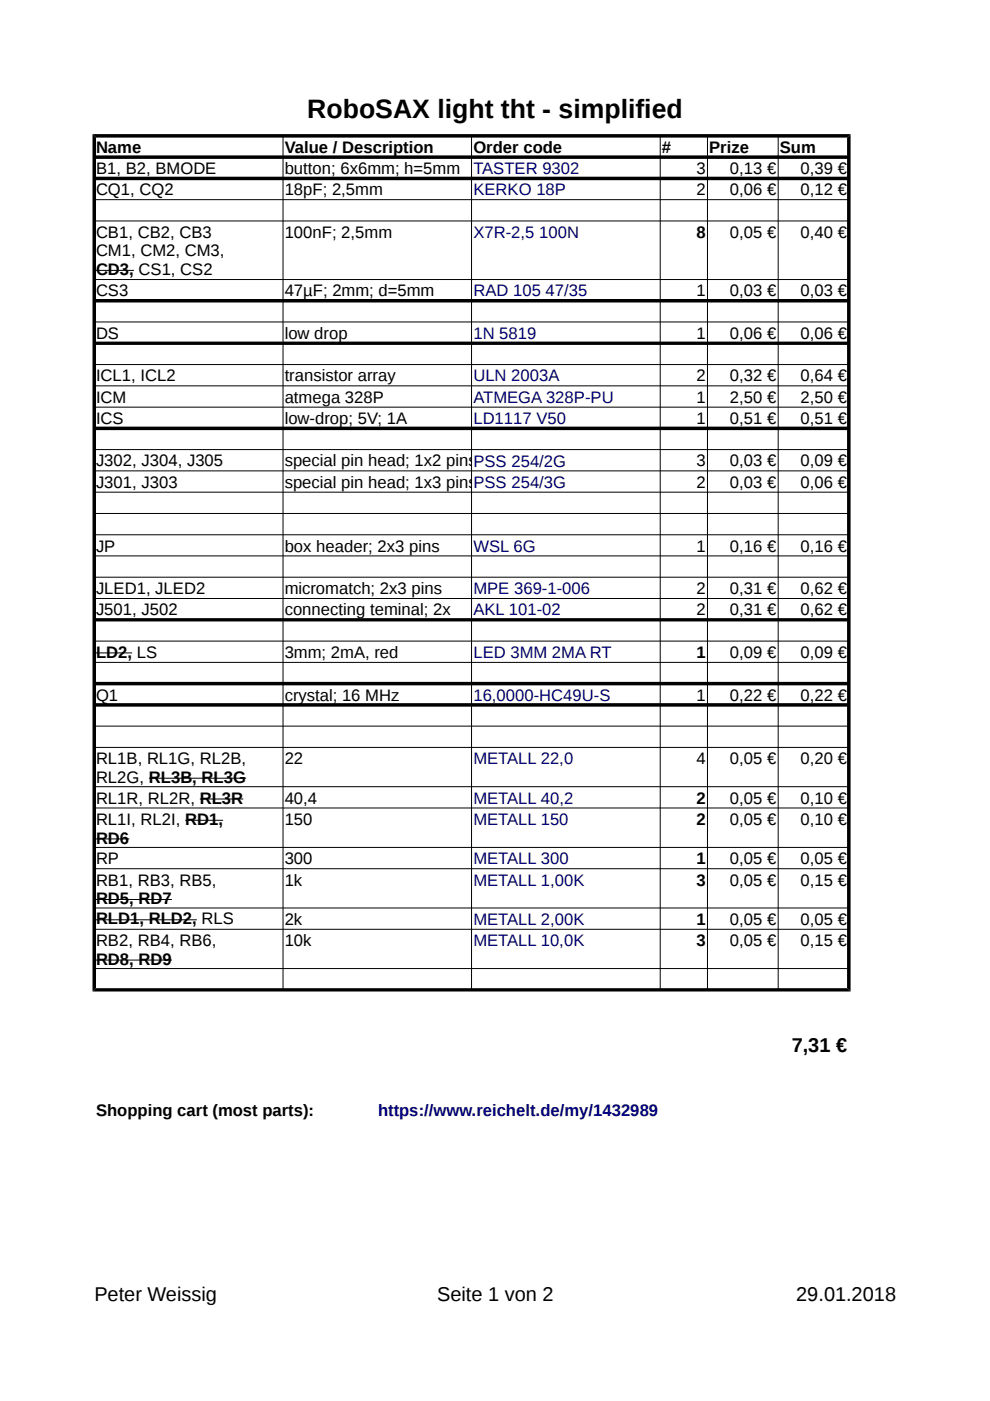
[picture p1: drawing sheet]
<svg xmlns="http://www.w3.org/2000/svg" width="210mm" height="297mm" viewBox="0 0 210 297" stroke-linecap="round" stroke-linejoin="round" font-family="sans-serif">
<defs><g id="words">
<text font-size="5.6" x="65.2" y="25.1">RoboSAX light tht - simplified</text>
<g font-size="4.2">
<text x="167.9" y="223">7,31 €</text>
<text x="20" y="275.9">Peter Weissig</text>
<text x="92.7" y="275.9">Seite 1 von 2</text>
<text x="168.8" y="275.9">29.01.2018</text>
</g>
<g font-size="3.5">
<text x="20.4" y="32.4">Name</text>
<text x="60.4" y="32.4">Value / Description</text>
<text x="100.4" y="32.4">Order code</text>
<text x="140.3" y="32.4">#</text>
<text x="150.4" y="32.4">Prize</text>
<text x="165.3" y="32.4">Sum</text>
<text x="20.4" y="36.9">B1, B2, BMODE</text>
<text x="20.4" y="41.4">CQ1, CQ2</text>
<text x="60.4" y="36.9">button; 6x6mm; h=5mm</text>
<text x="60.4" y="41.4">18pF; 2,5mm</text>
<text x="147.7" y="36.9">3</text>
<text x="147.7" y="41.4">2</text>
<text x="154.8" y="36.9">0,13 €</text>
<text x="154.8" y="41.4">0,06 €</text>
<text x="169.8" y="36.9">0,39 €</text>
<text x="169.8" y="41.4">0,12 €</text>
<text x="20.4" y="50.4">CB1, CB2, CB3</text>
<text x="60.4" y="50.4">100nF; 2,5mm</text>
<text x="147.7" y="50.4">8</text>
<text x="154.8" y="50.4">0,05 €</text>
<text x="169.8" y="50.4">0,40 €</text>
<text x="20.4" y="54.4">CM1, CM2, CM3,</text>
<text x="20.4" y="58.3">CD3, CS1, CS2</text>
<text x="20.4" y="62.8">CS3</text>
<text x="60.4" y="62.8">47µF; 2mm; d=5mm</text>
<text x="147.7" y="62.8">1</text>
<text x="154.8" y="62.8">0,03 €</text>
<text x="169.8" y="62.8">0,03 €</text>
<text x="20.4" y="71.8">DS</text>
<text x="60.4" y="71.8">low drop</text>
<text x="147.7" y="71.8">1</text>
<text x="154.8" y="71.8">0,06 €</text>
<text x="169.8" y="71.8">0,06 €</text>
<text x="20.4" y="80.9">ICL1, ICL2</text>
<text x="60.4" y="80.9">transistor array</text>
<text x="147.7" y="80.9">2</text>
<text x="154.8" y="80.9">0,32 €</text>
<text x="169.8" y="80.9">0,64 €</text>
<text x="20.4" y="85.4">ICM</text>
<text x="20.4" y="89.9">ICS</text>
<text x="60.4" y="85.4">atmega 328P</text>
<text x="60.4" y="89.9">low-drop; 5V; 1A</text>
<text x="147.7" y="85.4">1</text>
<text x="147.7" y="89.9">1</text>
<text x="154.8" y="85.4">2,50 €</text>
<text x="154.8" y="89.9">0,51 €</text>
<text x="169.8" y="85.4">2,50 €</text>
<text x="169.8" y="89.9">0,51 €</text>
<text x="20.4" y="98.9">J302, J304, J305</text>
<text x="60.4" y="98.9">special pin head; 1x2 pinsPSS 254/2G</text>
<text x="147.7" y="98.9">3</text>
<text x="154.8" y="98.9">0,03 €</text>
<text x="169.8" y="98.9">0,09 €</text>
<text x="20.4" y="103.4">J301, J303</text>
<text x="60.4" y="103.4">special pin head; 1x3 pinsPSS 254/3G</text>
<text x="147.7" y="103.4">2</text>
<text x="154.8" y="103.4">0,03 €</text>
<text x="169.8" y="103.4">0,06 €</text>
<text x="20.4" y="116.9">JP</text>
<text x="60.4" y="116.9">box header; 2x3 pins</text>
<text x="147.7" y="116.9">1</text>
<text x="154.8" y="116.9">0,16 €</text>
<text x="169.8" y="116.9">0,16 €</text>
<text x="20.4" y="126">JLED1, JLED2</text>
<text x="60.4" y="126">micromatch; 2x3 pins</text>
<text x="147.7" y="126">2</text>
<text x="154.8" y="126">0,31 €</text>
<text x="169.8" y="126">0,62 €</text>
<text x="20.4" y="130.5">J501, J502</text>
<text x="60.4" y="130.5">connecting teminal; 2x</text>
<text x="147.7" y="130.5">2</text>
<text x="154.8" y="130.5">0,31 €</text>
<text x="169.8" y="130.5">0,62 €</text>
<text x="20.4" y="139.4">LD2, LS</text>
<text x="60.4" y="139.5">3mm; 2mA, red</text>
<text x="147.7" y="139.5">1</text>
<text x="154.8" y="139.5">0,09 €</text>
<text x="169.8" y="139.5">0,09 €</text>
<text x="20.4" y="148.5">Q1</text>
<text x="60.4" y="148.5">crystal; 16 MHz</text>
<text x="147.7" y="148.5">1</text>
<text x="154.8" y="148.5">0,22 €</text>
<text x="169.8" y="148.5">0,22 €</text>
<text x="20.4" y="162">RL1B, RL1G, RL2B,</text>
<text x="20.4" y="166">RL2G, RL3B, RL3G</text>
<text x="60.4" y="162">22</text>
<text x="147.7" y="162">4</text>
<text x="154.8" y="162">0,05 €</text>
<text x="169.8" y="162">0,20 €</text>
<text x="20.4" y="170.4">RL1R, RL2R, RL3R</text>
<text x="60.4" y="170.4">40,4</text>
<text x="147.7" y="170.4">2</text>
<text x="154.8" y="170.4">0,05 €</text>
<text x="169.8" y="170.4">0,10 €</text>
<text x="20.4" y="174.9">RL1I, RL2I, RD1,</text>
<text x="20.4" y="178.9">RD6</text>
<text x="60.4" y="174.9">150</text>
<text x="147.7" y="174.9">2</text>
<text x="154.8" y="174.9">0,05 €</text>
<text x="169.8" y="174.9">0,10 €</text>
<text x="20.4" y="183.2">RP</text>
<text x="60.4" y="183.2">300</text>
<text x="147.7" y="183.2">1</text>
<text x="154.8" y="183.2">0,05 €</text>
<text x="169.8" y="183.2">0,05 €</text>
<text x="20.4" y="187.7">RB1, RB3, RB5,</text>
<text x="20.4" y="191.7">RD5, RD7</text>
<text x="60.4" y="187.7">1k</text>
<text x="147.7" y="187.7">3</text>
<text x="154.8" y="187.7">0,05 €</text>
<text x="169.8" y="187.7">0,15 €</text>
<text x="20.4" y="196">RLD1, RLD2, RLS</text>
<text x="60.4" y="196.1">2k</text>
<text x="147.7" y="196.1">1</text>
<text x="154.8" y="196.1">0,05 €</text>
<text x="169.8" y="196.1">0,05 €</text>
<text x="20.4" y="200.6">RB2, RB4, RB6,</text>
<text x="60.4" y="200.6">10k</text>
<text x="147.7" y="200.6">3</text>
<text x="154.8" y="200.6">0,05 €</text>
<text x="169.8" y="200.6">0,15 €</text>
<text x="20.4" y="204.5">RD8, RD9</text>
<text x="20.4" y="236.7">Shopping cart (most parts):</text>
</g>
<g font-size="3.5" fill="#000080">
<text x="100.4" y="36.9">TASTER 9302</text>
<text x="100.4" y="41.4">KERKO 18P</text>
<text x="100.4" y="50.4">X7R-2,5 100N</text>
<text x="100.4" y="62.8">RAD 105 47/35</text>
<text x="100.4" y="71.8">1N 5819</text>
<text x="100.4" y="80.9">ULN 2003A</text>
<text x="100.4" y="85.4">ATMEGA 328P-PU</text>
<text x="100.4" y="89.9">LD1117 V50</text>
<text x="100.4" y="116.9">WSL 6G</text>
<text x="100.4" y="126">MPE 369-1-006</text>
<text x="100.4" y="130.5">AKL 101-02</text>
<text x="100.4" y="139.5">LED 3MM 2MA RT</text>
<text x="100.4" y="148.5">16,0000-HC49U-S</text>
<text x="100.4" y="162">METALL 22,0</text>
<text x="100.4" y="170.4">METALL 40,2</text>
<text x="100.4" y="174.9">METALL 150</text>
<text x="100.4" y="183.2">METALL 300</text>
<text x="100.4" y="187.7">METALL 1,00K</text>
<text x="100.4" y="196.1">METALL 2,00K</text>
<text x="100.4" y="200.6">METALL 10,0K</text>
<text x="80.2" y="236.6">https://www.reichelt.de/my/1432989</text>
</g>
</g></defs>
<g fill="#000">
<path d="M19.6 28.4h160.7l-.7 .8h-159.2z" fill-rule="evenodd"/>
<path d="M20.4 32.9h159.2l.4 .4-.4 .4h-159.2l-.4-.4z" fill-rule="evenodd"/>
<path d="M20 37.8l.4-.3h159.2l.4 .3-.4 .4h-159.2z" fill-rule="evenodd"/>
<path d="M20.4 63.4h159.2l.4 .3-.4 .4h-159.2l-.4-.4z" fill-rule="evenodd"/>
<path d="M20.4 72.4h159.2l.4 .4-.4 .3h-159.2l-.4-.3z" fill-rule="evenodd"/>
<path d="M20 90.8l.4-.3h159.2l.4 .3-.4 .4h-159.2z" fill-rule="evenodd"/>
<path d="M20 131.4l.4-.3h159.2l.4 .3-.4 .4h-159.2z" fill-rule="evenodd"/>
<path d="M20.4 144.6h159.2l.4 .4-.4 .3h-159.2l-.4-.3z" fill-rule="evenodd"/>
<path d="M20 149.4l.4-.3h159.2l.4 .3-.4 .4h-159.2z" fill-rule="evenodd"/>
<path d="M19.6 28.4l.8 .8v180.3l-.8 .7z" fill-rule="evenodd"/>
<path d="M19.6 210.2l.8-.7h159.2l.7 .7z" fill-rule="evenodd"/>
<path d="M180.3 28.4v181.8l-.7-.7v-180.3z" fill-rule="evenodd"/>
</g>
<g fill="none" stroke="#000" stroke-width=".21">
<path d="M60 28.8v181.1M100 28.8v181.1M140 28.8v181.1M150 28.8v181.1M165 28.8v181.1M20 42.3h160M20 46.8h160M20 59.3h160M20.4 57.3h8M20 68.3h160M20 77.3h160M20 81.8h160"/>
<path d="M20 86.3h160M20 95.3h160M20 99.8h160M20 104.4h160M20 108.9h160M20 113.4h160M20 117.9h160M20 122.4h160M20 126.9h160M20 135.9h160M20.4 138.4h7.6M20 140.4h160"/>
<path d="M20 154h160M20 158.5h160M20 166.8h160M20 171.3h160M20 179.7h160M20.4 177.9h7M31.6 165h20.6M39.3 173.9h8M42.4 169.4h9.2M20 184.2h160M20 192.5h160M20 197h160"/>
<path d="M20.4 190.7h16M20.4 195h21.3M20 205.4h160M20.4 203.6h16"/>
</g>
<use href="#words"/>
</svg>
